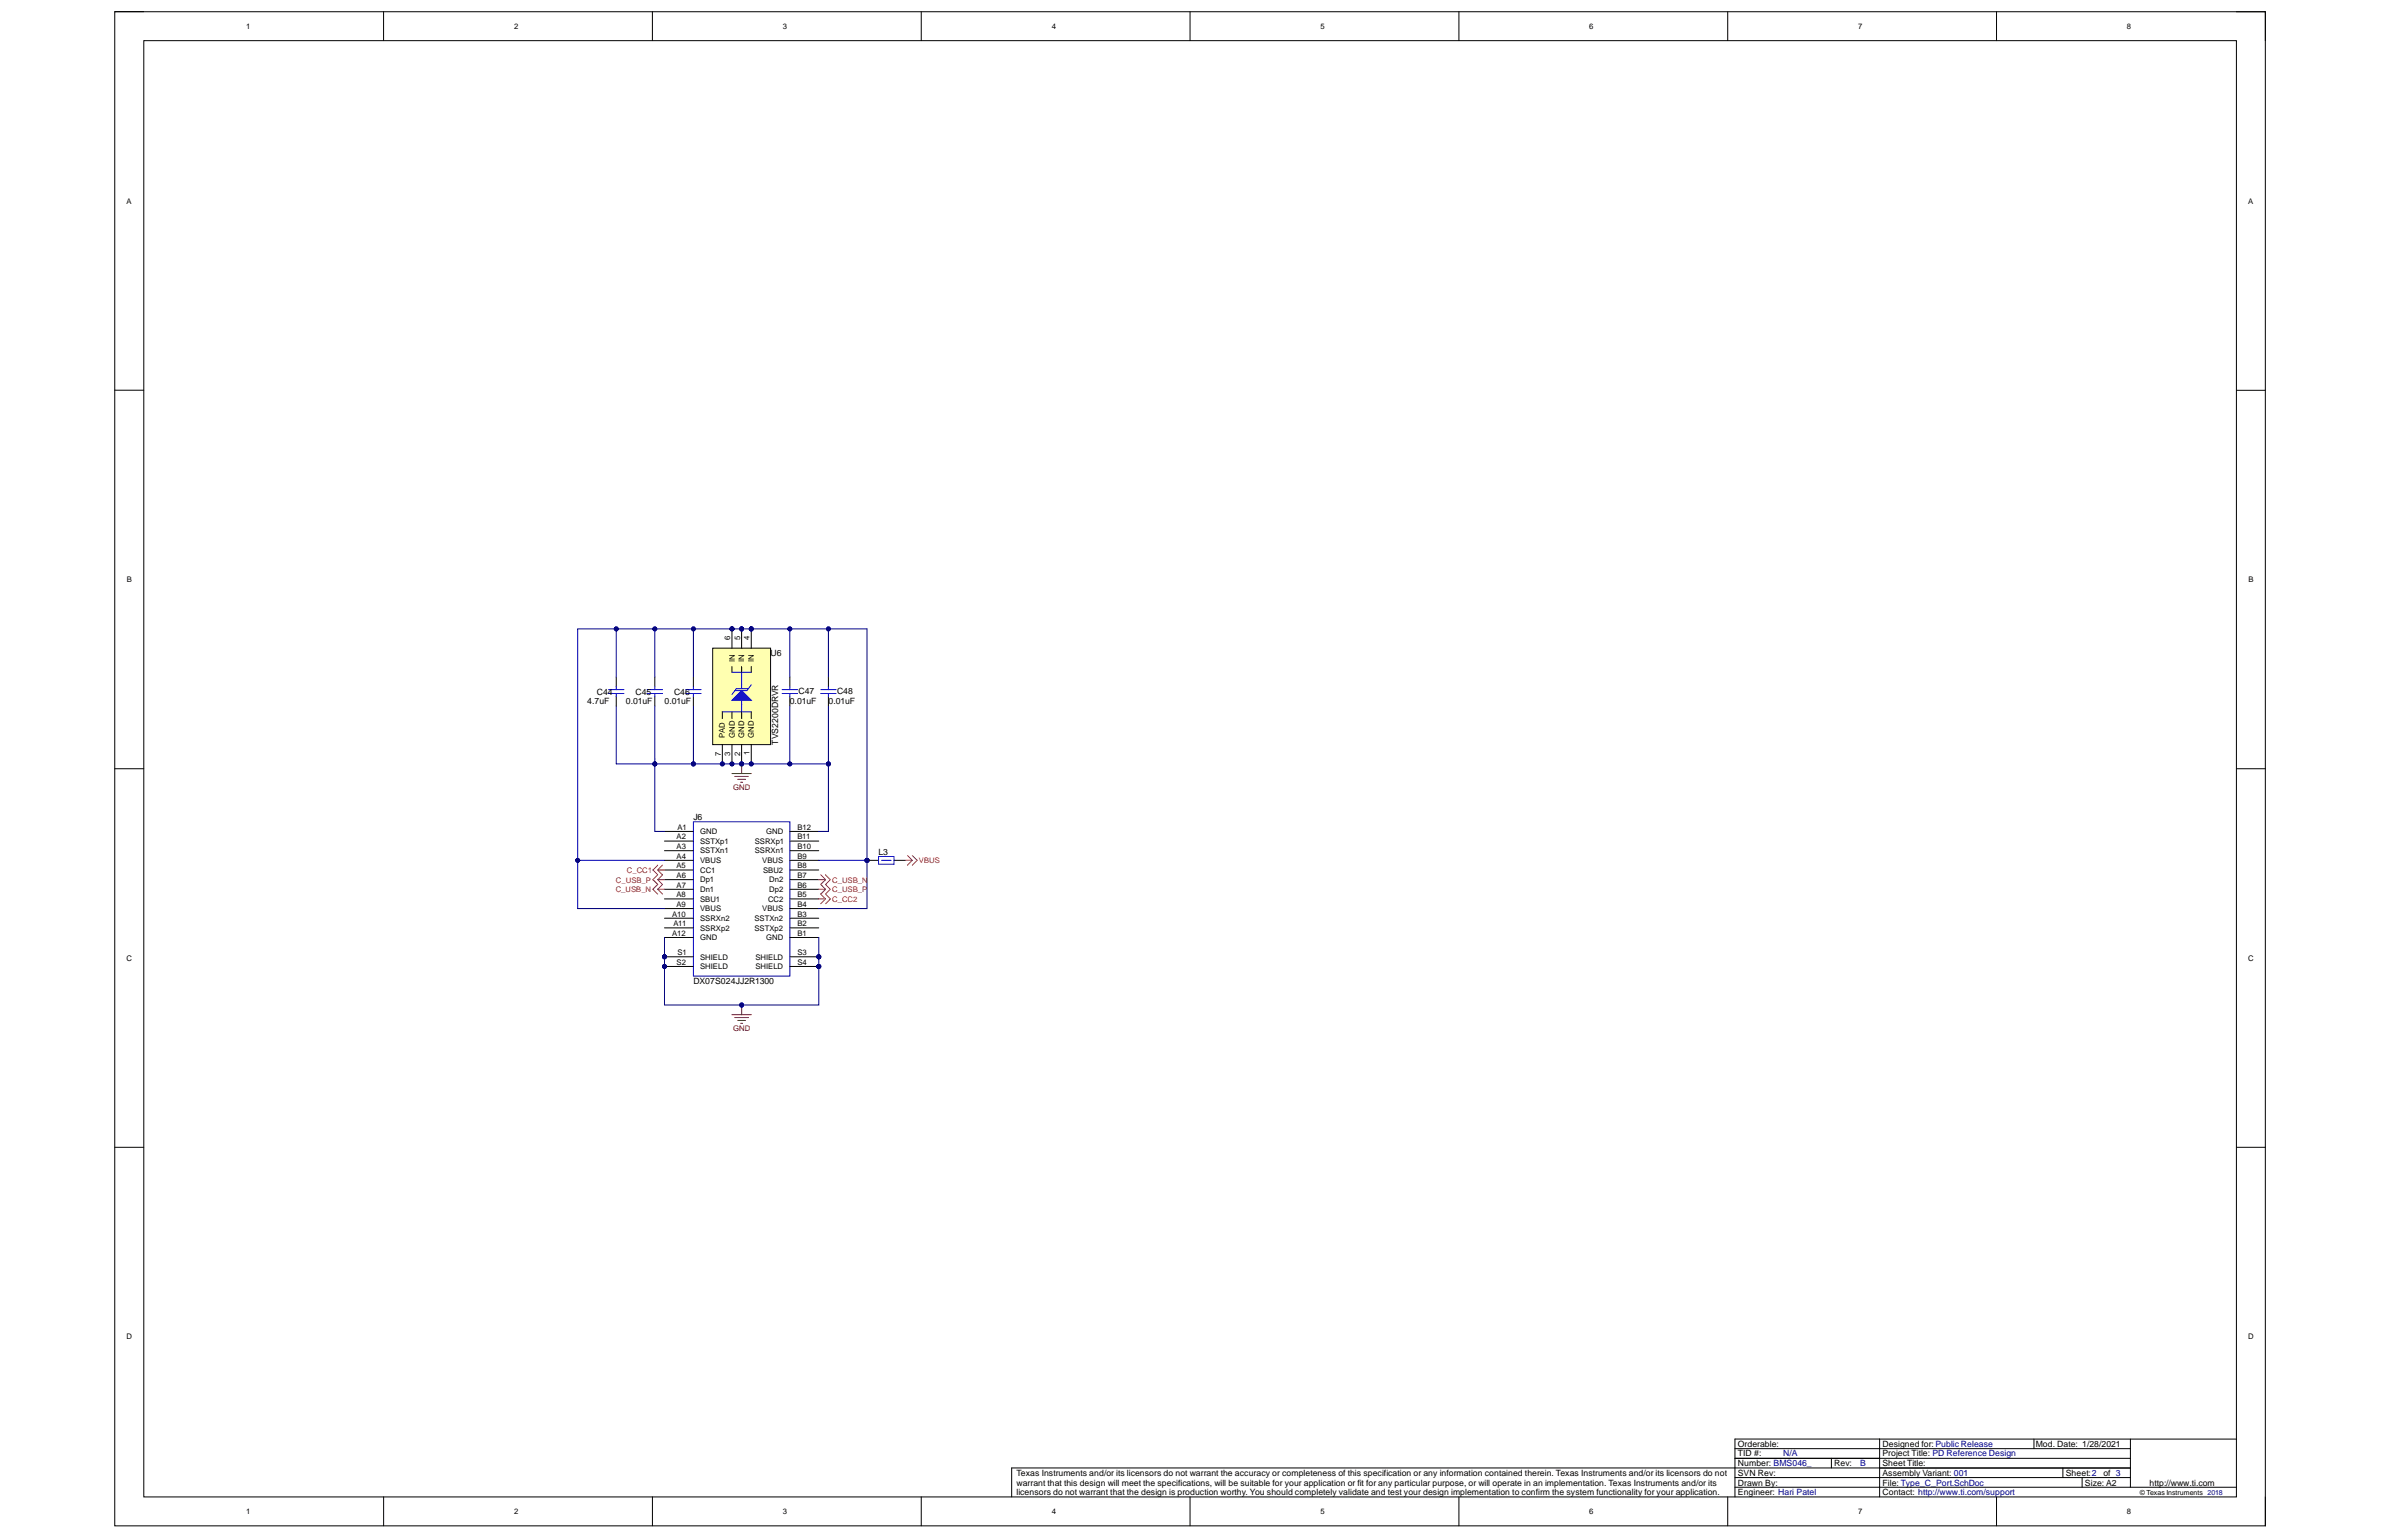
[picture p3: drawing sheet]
<svg xmlns="http://www.w3.org/2000/svg" width="432mm" height="279mm" viewBox="0 0 432 279" stroke-linecap="round" stroke-linejoin="round" font-family="sans-serif">
<defs><g id="words">
<g font-size="1.6">
<text x="139.7" y="119">U6</text>
<text x="108.2" y="125.9">C44</text>
<text x="115.2" y="125.9">C45</text>
<text x="122.2" y="125.9">C46</text>
<text x="144.8" y="125.8">C47</text>
<text x="151.7" y="125.8">C48</text>
<text x="106.5" y="127.7">4.7uF</text>
<text x="113.4" y="127.7">0.01uF</text>
<text x="120.5" y="127.7">0.01uF</text>
<text x="143.2" y="127.7">0.01uF</text>
<text x="150.2" y="127.7">0.01uF</text>
<text x="141.1" y="135" transform="rotate(-90 141.1 135)">TVS2200DRVR</text>
<text x="125.7" y="148.7">J6</text>
<text x="159.3" y="154.9">L3</text>
<text x="125.7" y="178.4">DX07S024JJ2R1300</text>
<text x="315" y="262.3">Orderable:</text>
<text x="341.2" y="262.3">Designed for: Public Release</text>
<text x="369" y="262.3">Mod. Date: 1/28/2021</text>
<text x="184.3" y="267.6">Texas Instruments and/or its licensors do not warrant the accuracy or completeness of this specification or any information contained therein. Texas Instruments and/or its licensors do not</text>
<text x="184.3" y="269.3">warrant that this design will meet the specifications, will be suitable for your application or fit for any particular purpose, or will operate in an implementation. Texas Instruments and/or its</text>
<text x="315" y="269.3">Drawn By:</text>
<text x="315" y="267.6">SVN Rev:</text>
<text x="315" y="265.8">Number: BMS046_</text>
<text x="315" y="264.1">TID #:</text>
<text x="332.5" y="265.8">Rev:</text>
<text x="341.2" y="265.8">Sheet Title:</text>
<text x="341.2" y="269.3">File: Type_C_Port.SchDoc</text>
<text x="341.2" y="264.1">Project Title: PD Reference Design</text>
<text x="341.2" y="267.6">Assembly Variant: 001</text>
<text x="374.5" y="267.6">Sheet:2</text>
<text x="377.9" y="269.3">Size: A2</text>
<text x="381.3" y="267.6">of 3</text>
<text x="389.7" y="269.3">http://www.ti.com</text>
<text x="184.3" y="271.1">licensors do not warrant that the design is production worthy. You should completely validate and test your design implementation to confirm the system functionality for your application.</text>
<text x="315" y="271.1">Engineer: Hari Patel</text>
<text x="341.2" y="271.1">Contact: http://www.ti.com/support</text>
</g>
<g font-size="1.6" fill="#000080">
<text x="323.2" y="264.1">N/A</text>
<text x="337.2" y="265.8">B</text>
</g>
<g font-size="1.4">
<text x="44.6" y="5.2">1</text>
<text x="93.2" y="5.2">2</text>
<text x="141.9" y="5.2">3</text>
<text x="190.6" y="5.2">4</text>
<text x="239.4" y="5.2">5</text>
<text x="288.1" y="5.2">6</text>
<text x="336.9" y="5.2">7</text>
<text x="385.6" y="5.2">8</text>
<text x="23" y="36.9">A</text>
<text x="407.5" y="36.9">A</text>
<text x="23" y="105.6">B</text>
<text x="407.6" y="105.6">B</text>
<text x="132.4" y="116.1" transform="rotate(-90 132.4 116.1)">6</text>
<text x="134.2" y="116.1" transform="rotate(-90 134.2 116.1)">5</text>
<text x="135.9" y="116.1" transform="rotate(-90 135.9 116.1)">4</text>
<text x="133.2" y="120.1" transform="rotate(-90 133.2 120.1)">IN</text>
<text x="134.9" y="120.1" transform="rotate(-90 134.9 120.1)">IN</text>
<text x="136.7" y="120.1" transform="rotate(-90 136.7 120.1)">IN</text>
<text x="130.6" y="137.1" transform="rotate(-90 130.6 137.1)">7</text>
<text x="131.4" y="133.8" transform="rotate(-90 131.4 133.8)">PAD</text>
<text x="132.4" y="137.1" transform="rotate(-90 132.4 137.1)">3</text>
<text x="133.2" y="133.8" transform="rotate(-90 133.2 133.8)">GND</text>
<text x="134.2" y="137.1" transform="rotate(-90 134.2 137.1)">2</text>
<text x="134.9" y="133.8" transform="rotate(-90 134.9 133.8)">GND</text>
<text x="135.9" y="136.9" transform="rotate(-90 135.9 136.9)">1</text>
<text x="136.7" y="133.8" transform="rotate(-90 136.7 133.8)">GND</text>
<text x="122.7" y="152.2">A2</text>
<text x="122.7" y="153.9">A3</text>
<text x="122.7" y="155.7">A4</text>
<text x="122.8" y="150.5">A1</text>
<text x="126.9" y="151.2">GND</text>
<text x="126.9" y="153">SSTXp1</text>
<text x="126.9" y="154.7">SSTXn1</text>
<text x="136.8" y="153">SSRXp1</text>
<text x="136.8" y="154.7">SSRXn1</text>
<text x="138.9" y="151.2">GND</text>
<text x="144.6" y="150.5">B12</text>
<text x="144.6" y="152.2">B11</text>
<text x="144.6" y="153.9">B10</text>
<text x="144.6" y="155.7">B9</text>
<text x="122.6" y="157.4">A5</text>
<text x="122.7" y="159.2">A6</text>
<text x="122.7" y="161">A7</text>
<text x="126.9" y="156.5">VBUS</text>
<text x="126.9" y="158.2">CC1</text>
<text x="126.9" y="160">Dp1</text>
<text x="126.9" y="161.7">Dn1</text>
<text x="138.2" y="156.5">VBUS</text>
<text x="138.3" y="158.2">SBU2</text>
<text x="139.4" y="161.7">Dp2</text>
<text x="139.4" y="160">Dn2</text>
<text x="144.6" y="157.4">B8</text>
<text x="144.6" y="161">B6</text>
<text x="144.6" y="159.2">B7</text>
<text x="121.9" y="166.2">A10</text>
<text x="122.1" y="167.9">A11</text>
<text x="122.6" y="162.7">A8</text>
<text x="122.6" y="164.4">A9</text>
<text x="126.9" y="163.5">SBU1</text>
<text x="126.9" y="165.2">VBUS</text>
<text x="126.9" y="167">SSRXn2</text>
<text x="136.8" y="167">SSTXn2</text>
<text x="138.2" y="165.2">VBUS</text>
<text x="139.2" y="163.5">CC2</text>
<text x="144.6" y="162.7">B5</text>
<text x="144.6" y="164.4">B4</text>
<text x="144.6" y="166.2">B3</text>
<text x="144.6" y="167.9">B2</text>
<text x="121.9" y="169.7">A12</text>
<text x="122.8" y="173.2">S1</text>
<text x="126.9" y="168.7">SSRXp2</text>
<text x="126.9" y="170.5">GND</text>
<text x="126.9" y="174">SHIELD</text>
<text x="136.8" y="168.7">SSTXp2</text>
<text x="136.9" y="174">SHIELD</text>
<text x="138.9" y="170.5">GND</text>
<text x="144.6" y="169.7">B1</text>
<text x="144.6" y="173.2">S3</text>
<text x="23" y="174.2">C</text>
<text x="122.7" y="175">S2</text>
<text x="126.9" y="175.7">SHIELD</text>
<text x="136.9" y="175.7">SHIELD</text>
<text x="144.6" y="175">S4</text>
<text x="407.5" y="174.2">C</text>
<text x="23" y="242.8">D</text>
<text x="407.5" y="242.8">D</text>
<text x="44.6" y="274.5">1</text>
<text x="93.2" y="274.5">2</text>
<text x="141.9" y="274.5">3</text>
<text x="190.6" y="274.5">4</text>
<text x="239.4" y="274.5">5</text>
<text x="288.1" y="274.5">6</text>
<text x="336.9" y="274.5">7</text>
<text x="385.6" y="274.5">8</text>
</g>
<g font-size="1.4" fill="#800000">
<text x="132.9" y="143.3">GND</text>
<text x="132.9" y="187">GND</text>
</g>
<g font-size="1.4" fill="#f00">
<text x="111.6" y="161.8">C_USB_N</text>
<text x="111.7" y="160.1">C_USB_P</text>
<text x="113.7" y="158.3">C_CC1</text>
<text x="150.9" y="161.8">C_USB_P</text>
<text x="150.9" y="160.1">C_USB_N</text>
<text x="166.6" y="156.6">VBUS</text>
<text x="150.9" y="163.6">C_CC2</text>
</g>
<text font-size="1.3" x="387.9" y="271.1">© Texas Instruments 2018</text>
</g></defs>
<path d="M20.8 2.1h389.9v274.6h-389.9z" fill="none" stroke="#000" stroke-width=".18"/>
<path d="M26.1 7.4h379.3v264h-379.3z" fill-rule="evenodd" fill="#fff"/>
<g fill="none" stroke="#000" stroke-width=".18">
<path d="M20.8 2.1h5.2M26.1 7.4h379.3v264h-379.3zM69.5 2.1v5.3M118.3 2.1v5.3M167 2.1v5.3M215.7 2.1v5.3M264.5 2.1v5.3M313.2 2.1v5.3M361.9 2.1v5.3M405.4 2.1h5.3v5.3M20.8 70.7h5.2M405.4 70.8h5.3"/>
<path d="M20.8 139.4h5.3M405.4 139.4h5.3M20.8 208h5.3M405.4 208h5.3M69.5 271.4v5.3M118.3 271.4v5.3M167 271.4v5.3M215.7 271.4v5.3M264.5 271.4v5.3M313.2 271.4v5.3M314.5 269.7h90.9M314.5 267.9h71.7"/>
<path d="M314.5 264.4h71.7M314.5 271.4v-10.5h26.2v10.5M314.5 262.7h71.7M332 264.4v1.8M340.7 260.9h64.7M361.9 271.4v5.3M368.7 260.9v1.8M374 266.2v1.7M377.4 267.9v1.8M386.2 266.2h-202.8v5.2M386.2 260.9v8.8M410.7 271.4v5.3"/>
</g>
<circle cx="120.5" cy="173.5" r=".35" fill="#000080"/>
<circle cx="120.5" cy="173.5" r=".35" fill="none" stroke="#000080" stroke-width=".18"/>
<circle cx="120.5" cy="175.2" r=".35" fill="#000080"/>
<circle cx="120.5" cy="175.2" r=".35" fill="none" stroke="#000080" stroke-width=".18"/>
<circle cx="148.4" cy="173.5" r=".35" fill="#000080"/>
<circle cx="148.4" cy="173.5" r=".35" fill="none" stroke="#000080" stroke-width=".18"/>
<circle cx="148.4" cy="175.2" r=".35" fill="#000080"/>
<circle cx="148.4" cy="175.2" r=".35" fill="none" stroke="#000080" stroke-width=".18"/>
<path d="M125.7 149h17.5v28h-17.5z" fill-rule="evenodd" fill="#fff"/>
<path d="M125.7 149h17.5v28h-17.5z" fill="none" stroke="#00f" stroke-width=".18"/>
<g fill="none" stroke="#000" stroke-width=".18">
<path d="M120.5 150.8h5.2M120.5 152.5h5.2M120.5 154.2h5.2M120.5 156h5.2M120.5 157.7h5.2M120.5 159.5h5.2M143.2 150.8h5.2M143.2 152.5h5.2M143.2 154.2h5.2M143.2 156h5.2M143.2 157.7h5.2M120.5 161.2h5.2"/>
<path d="M120.5 163h5.2M120.5 164.7h5.2M120.5 166.5h5.2M120.5 168.2h5.2M120.5 170h5.2M120.5 173.5h5.2M143.2 163h5.2M143.2 164.7h5.2M143.2 166.5h5.2M143.2 168.2h5.2M143.2 170h5.2"/>
</g>
<circle cx="120.5" cy="173.5" r=".35" fill="#000080"/>
<circle cx="120.5" cy="173.5" r=".35" fill="none" stroke="#000080" stroke-width=".18"/>
<path d="M120.5 175.2h5.2" fill="none" stroke="#000" stroke-width=".18"/>
<circle cx="120.5" cy="175.2" r=".35" fill="#000080"/>
<circle cx="120.5" cy="175.2" r=".35" fill="none" stroke="#000080" stroke-width=".18"/>
<path d="M143.2 173.5h5.2" fill="none" stroke="#000" stroke-width=".18"/>
<circle cx="148.4" cy="173.5" r=".35" fill="#000080"/>
<circle cx="148.4" cy="173.5" r=".35" fill="none" stroke="#000080" stroke-width=".18"/>
<path d="M143.2 175.2h5.2" fill="none" stroke="#000" stroke-width=".18"/>
<circle cx="148.4" cy="175.2" r=".35" fill="#000080"/>
<circle cx="148.4" cy="175.2" r=".35" fill="none" stroke="#000080" stroke-width=".18"/>
<path d="M143.2 159.5h5.2M143.2 161.2h5.2" fill="none" stroke="#000" stroke-width=".18"/>
<circle cx="136.2" cy="114" r=".35" fill="#000080"/>
<circle cx="136.2" cy="114" r=".35" fill="none" stroke="#000080" stroke-width=".18"/>
<circle cx="134.4" cy="114" r=".35" fill="#000080"/>
<circle cx="134.4" cy="114" r=".35" fill="none" stroke="#000080" stroke-width=".18"/>
<circle cx="136.2" cy="138.5" r=".35" fill="#000080"/>
<circle cx="136.2" cy="138.5" r=".35" fill="none" stroke="#000080" stroke-width=".18"/>
<circle cx="134.4" cy="138.5" r=".35" fill="#000080"/>
<circle cx="134.4" cy="138.5" r=".35" fill="none" stroke="#000080" stroke-width=".18"/>
<circle cx="132.7" cy="114" r=".35" fill="#000080"/>
<circle cx="132.7" cy="114" r=".35" fill="none" stroke="#000080" stroke-width=".18"/>
<circle cx="132.7" cy="138.5" r=".35" fill="#000080"/>
<circle cx="132.7" cy="138.5" r=".35" fill="none" stroke="#000080" stroke-width=".18"/>
<circle cx="130.9" cy="138.5" r=".35" fill="#000080"/>
<circle cx="130.9" cy="138.5" r=".35" fill="none" stroke="#000080" stroke-width=".18"/>
<path d="M129.2 117.5h10.5v17.5h-10.5z" fill-rule="evenodd" fill="#ffffb0"/>
<path d="M129.2 117.5h10.5v17.5h-10.5zM136.2 114v3.5" fill="none" stroke="#000" stroke-width=".18"/>
<circle cx="136.2" cy="114" r=".35" fill="#000080"/>
<circle cx="136.2" cy="114" r=".35" fill="none" stroke="#000080" stroke-width=".18"/>
<path d="M134.4 114v3.5" fill="none" stroke="#000" stroke-width=".18"/>
<circle cx="134.4" cy="114" r=".35" fill="#000080"/>
<circle cx="134.4" cy="114" r=".35" fill="none" stroke="#000080" stroke-width=".18"/>
<path d="M136.2 135v3.5" fill="none" stroke="#000" stroke-width=".18"/>
<circle cx="136.2" cy="138.5" r=".35" fill="#000080"/>
<circle cx="136.2" cy="138.5" r=".35" fill="none" stroke="#000080" stroke-width=".18"/>
<path d="M134.4 135v3.5" fill="none" stroke="#000" stroke-width=".18"/>
<circle cx="134.4" cy="138.5" r=".35" fill="#000080"/>
<circle cx="134.4" cy="138.5" r=".35" fill="none" stroke="#000080" stroke-width=".18"/>
<path d="M132.7 114v3.5" fill="none" stroke="#000" stroke-width=".18"/>
<circle cx="132.7" cy="114" r=".35" fill="#000080"/>
<circle cx="132.7" cy="114" r=".35" fill="none" stroke="#000080" stroke-width=".18"/>
<path d="M132.7 135v3.5" fill="none" stroke="#000" stroke-width=".18"/>
<circle cx="132.7" cy="138.5" r=".35" fill="#000080"/>
<circle cx="132.7" cy="138.5" r=".35" fill="none" stroke="#000080" stroke-width=".18"/>
<path d="M130.9 135v3.5" fill="none" stroke="#000" stroke-width=".18"/>
<circle cx="130.9" cy="138.5" r=".35" fill="#000080"/>
<circle cx="130.9" cy="138.5" r=".35" fill="none" stroke="#000080" stroke-width=".18"/>
<path d="M134.4 124.2v.7M134.4 127v.7" fill="none" stroke="#00f" stroke-width=".18"/>
<path d="M134.4 125.2l1.8 1.8h-3.5z" fill="#00f"/>
<g fill="none" stroke="#00f" stroke-width=".18">
<path d="M117.3 125.7h2.8M117.3 125h2.8M118.7 124.5v.5M118.7 125.7v.6M124.3 125.7h2.8M124.3 125h2.8M125.7 124.5v.5M125.7 125.7v.6M130.9 129.1h5.3M132.7 121.9h3.5M134.4 125.2l1.8 1.8h-3.5zM134.4 121.9v2.3"/>
<path d="M134.4 127.7v1.4M135.7 124.9h-2.2l-.8 1M136.2 124.2l-.8 1h-2.2M141.8 125.7h2.8M141.8 125h2.8M143.2 124.5v.5M143.2 125.7v.6M148.8 125.7h2.8M148.8 125h2.8M150.2 124.5v.5M150.2 125.7v.6"/>
</g>
<g fill="none" stroke="#000" stroke-width=".18">
<path d="M118.7 122.8v1.7M118.7 126.3v1.7M125.7 122.8v1.7M125.7 126.3v1.7M130.9 129.1v1.2M132.7 120.9v1M132.7 129.1v1.2M134.4 120.9v1M134.4 129.1v1.2M136.2 120.9v1M136.2 129.1v1.2M143.2 122.8v1.7"/>
<path d="M143.2 126.3v1.7M150.2 122.8v1.7M150.2 126.3v1.7"/>
</g>
<path d="M134.4 114h1.8" fill="none" stroke="#000080" stroke-width=".18"/>
<circle cx="136.2" cy="114" r=".35" fill="#000080"/>
<circle cx="136.2" cy="114" r=".35" fill="none" stroke="#000080" stroke-width=".18"/>
<circle cx="134.4" cy="114" r=".35" fill="#000080"/>
<g fill="none" stroke="#000080" stroke-width=".18">
<path d="M132.7 114h1.7"/>
<circle cx="134.4" cy="114" r=".35"/>
</g>
<circle cx="132.7" cy="114" r=".35" fill="#000080"/>
<circle cx="132.7" cy="114" r=".35" fill="none" stroke="#000080" stroke-width=".18"/>
<circle cx="134.4" cy="114" r=".35" fill="#000080"/>
<g fill="none" stroke="#000080" stroke-width=".18">
<path d="M132.7 114h-7v8.8"/>
<circle cx="134.4" cy="114" r=".35"/>
</g>
<circle cx="132.7" cy="114" r=".35" fill="#000080"/>
<circle cx="132.7" cy="114" r=".35" fill="none" stroke="#000080" stroke-width=".18"/>
<circle cx="125.7" cy="114" r=".35" fill="#000080"/>
<g fill="none" stroke="#000080" stroke-width=".18">
<path d="M125.7 114h-7v8.8"/>
<circle cx="125.7" cy="114" r=".35"/>
</g>
<circle cx="118.7" cy="114" r=".35" fill="#000080"/>
<circle cx="118.7" cy="114" r=".35" fill="none" stroke="#000080" stroke-width=".18"/>
<circle cx="125.7" cy="114" r=".35" fill="#000080"/>
<g fill="none" stroke="#000080" stroke-width=".18">
<path d="M136.2 114h7v8.8"/>
<circle cx="125.7" cy="114" r=".35"/>
</g>
<circle cx="136.2" cy="114" r=".35" fill="#000080"/>
<circle cx="136.2" cy="114" r=".35" fill="none" stroke="#000080" stroke-width=".18"/>
<circle cx="143.2" cy="114" r=".35" fill="#000080"/>
<g fill="none" stroke="#000080" stroke-width=".18">
<path d="M143.2 114h7v8.8"/>
<circle cx="143.2" cy="114" r=".35"/>
</g>
<circle cx="143.2" cy="114" r=".35" fill="#000080"/>
<circle cx="143.2" cy="114" r=".35" fill="none" stroke="#000080" stroke-width=".18"/>
<circle cx="150.2" cy="114" r=".35" fill="#000080"/>
<g fill="none" stroke="#000080" stroke-width=".18">
<path d="M143.2 128v10.5"/>
<circle cx="150.2" cy="114" r=".35"/>
</g>
<circle cx="143.2" cy="138.5" r=".35" fill="#000080"/>
<g fill="none" stroke="#000080" stroke-width=".18">
<path d="M125.7 128v10.5"/>
<circle cx="143.2" cy="138.5" r=".35"/>
</g>
<circle cx="125.7" cy="138.5" r=".35" fill="#000080"/>
<g fill="none" stroke="#000080" stroke-width=".18">
<path d="M150.2 138.5v12.3h-1.8"/>
<circle cx="125.7" cy="138.5" r=".35"/>
</g>
<circle cx="150.2" cy="138.5" r=".35" fill="#000080"/>
<g fill="none" stroke="#000080" stroke-width=".18">
<path d="M118.7 114h-14v42h15.8M118.7 150.8h1.8"/>
<circle cx="150.2" cy="138.5" r=".35"/>
</g>
<circle cx="118.7" cy="114" r=".35" fill="#000080"/>
<circle cx="118.7" cy="114" r=".35" fill="none" stroke="#000080" stroke-width=".18"/>
<circle cx="111.7" cy="114" r=".35" fill="#000080"/>
<circle cx="111.7" cy="114" r=".35" fill="none" stroke="#000080" stroke-width=".18"/>
<circle cx="104.7" cy="156" r=".35" fill="#000080"/>
<g fill="none" stroke="#000080" stroke-width=".18">
<path d="M150.2 114h7"/>
<circle cx="104.7" cy="156" r=".35"/>
</g>
<circle cx="150.2" cy="114" r=".35" fill="#000080"/>
<g fill="none" stroke="#000080" stroke-width=".18">
<path d="M157.2 114v42"/>
<circle cx="150.2" cy="114" r=".35"/>
</g>
<circle cx="157.2" cy="156" r=".35" fill="#000080"/>
<g fill="none" stroke="#000080" stroke-width=".18">
<path d="M148.4 156h8.8"/>
<circle cx="157.2" cy="156" r=".35"/>
</g>
<circle cx="157.2" cy="156" r=".35" fill="#000080"/>
<circle cx="157.2" cy="156" r=".35" fill="none" stroke="#000080" stroke-width=".18"/>
<path d="M134.4 138.5v1.8M132.7 140.3h3.5M133.2 140.8h2.5M133.7 141.3h1.4M134.3 141.8h.3" fill="none" stroke="#800000" stroke-width=".18"/>
<circle cx="134.4" cy="138.5" r=".35" fill="#000080"/>
<circle cx="134.4" cy="138.5" r=".35" fill="none" stroke="#000080" stroke-width=".18"/>
<path d="M132.7 184h3.5M133.2 184.5h2.5M133.7 185h1.4M134.3 185.5h.3M134.4 182.2v1.8" fill="none" stroke="#800000" stroke-width=".18"/>
<circle cx="134.4" cy="182.2" r=".35" fill="#000080"/>
<g fill="none" stroke="#000080" stroke-width=".18">
<path d="M120.5 173.5v1.7"/>
<circle cx="134.4" cy="182.2" r=".35"/>
</g>
<circle cx="120.5" cy="173.5" r=".35" fill="#000080"/>
<circle cx="120.5" cy="173.5" r=".35" fill="none" stroke="#000080" stroke-width=".18"/>
<circle cx="120.5" cy="175.2" r=".35" fill="#000080"/>
<g fill="none" stroke="#000080" stroke-width=".18">
<path d="M148.4 173.5v1.7"/>
<circle cx="120.5" cy="175.2" r=".35"/>
</g>
<circle cx="148.4" cy="173.5" r=".35" fill="#000080"/>
<circle cx="148.4" cy="173.5" r=".35" fill="none" stroke="#000080" stroke-width=".18"/>
<circle cx="148.4" cy="175.2" r=".35" fill="#000080"/>
<g fill="none" stroke="#000080" stroke-width=".18">
<path d="M148.4 170v3.5"/>
<circle cx="148.4" cy="175.2" r=".35"/>
</g>
<circle cx="148.4" cy="173.5" r=".35" fill="#000080"/>
<g fill="none" stroke="#000080" stroke-width=".18">
<path d="M120.5 170v3.5"/>
<circle cx="148.4" cy="173.5" r=".35"/>
</g>
<circle cx="120.5" cy="173.5" r=".35" fill="#000080"/>
<g fill="none" stroke="#000080" stroke-width=".18">
<path d="M120.5 175.2v7h13.9"/>
<circle cx="120.5" cy="173.5" r=".35"/>
</g>
<circle cx="120.5" cy="175.2" r=".35" fill="#000080"/>
<circle cx="120.5" cy="175.2" r=".35" fill="none" stroke="#000080" stroke-width=".18"/>
<circle cx="134.4" cy="182.2" r=".35" fill="#000080"/>
<g fill="none" stroke="#000080" stroke-width=".18">
<path d="M148.4 175.2v7h-14"/>
<circle cx="134.4" cy="182.2" r=".35"/>
</g>
<circle cx="134.4" cy="182.2" r=".35" fill="#000080"/>
<circle cx="134.4" cy="182.2" r=".35" fill="none" stroke="#000080" stroke-width=".18"/>
<circle cx="148.4" cy="175.2" r=".35" fill="#000080"/>
<g fill="none" stroke="#000080" stroke-width=".18">
<path d="M104.7 156v8.7h15.8"/>
<circle cx="148.4" cy="175.2" r=".35"/>
</g>
<circle cx="104.7" cy="156" r=".35" fill="#000080"/>
<g fill="none" stroke="#000080" stroke-width=".18">
<path d="M157.2 156v8.7h-8.8"/>
<circle cx="104.7" cy="156" r=".35"/>
</g>
<circle cx="157.2" cy="156" r=".35" fill="#000080"/>
<circle cx="157.2" cy="156" r=".35" fill="none" stroke="#000080" stroke-width=".18"/>
<circle cx="157.2" cy="156" r=".35" fill="#000080"/>
<circle cx="157.2" cy="156" r=".35" fill="none" stroke="#000080" stroke-width=".18"/>
<path d="M157.2 156h2.1M162.1 156h2.1" fill="none" stroke="#000" stroke-width=".18"/>
<circle cx="157.2" cy="156" r=".35" fill="#000080"/>
<g fill="none" stroke="#000080" stroke-width=".18">
<path d="M111.7 114v8.8"/>
<circle cx="157.2" cy="156" r=".35"/>
</g>
<path d="M110.3 125h2.8M110.3 125.7h2.8M111.7 124.5v.5M111.7 125.7v.6M159.3 155.3h2.8v1.4h-2.8zM159.8 156h1.7" fill="none" stroke="#00f" stroke-width=".18"/>
<g fill="none" stroke="#f00" stroke-width=".18">
<path d="M119.2 157.7l.9 .9-.9 .9M119.2 156.9l-.8 .8 .8 .9-.8 .9 .8 .9-.8 .8 .8 .9M119.2 157.7h1.3M119.2 159.5l.9 .9-.9 .8M119.2 159.5h1.3M120.1 156.9l-.9 .8M148.4 159.5h1.2M148.8 158.6l.8 .9M149.6 158.6l.9 .9-.9 .9 .9 .8-.9 .9 .9 .9-.9 .9M149.6 159.5l-.8 .9 .8 .8M164.2 156h1.2M164.5 155.1l.9 .9"/>
<path d="M165.4 156l-.9 .9M165.4 155.1l.9 .9-.9 .9M119.2 161.2h1.3M119.2 161.2l.9 .9M148.4 163h1.2M148.4 161.2h1.2M149.6 163l-.8 .9M149.6 161.2l-.8 .9 .8 .9"/>
</g>
<path d="M111.7 122.8v1.7M111.7 126.3v1.7" fill="none" stroke="#000" stroke-width=".18"/>
<circle cx="111.7" cy="114" r=".35" fill="#000080"/>
<g fill="none" stroke="#000080" stroke-width=".18">
<path d="M111.7 128v10.5M150.2 128v10.5"/>
<circle cx="111.7" cy="114" r=".35"/>
</g>
<circle cx="150.2" cy="138.5" r=".35" fill="#000080"/>
<g fill="none" stroke="#000080" stroke-width=".18">
<path d="M118.7 137.6v13.2"/>
<circle cx="150.2" cy="138.5" r=".35"/>
</g>
<circle cx="118.7" cy="138.5" r=".35" fill="#000080"/>
<g fill="none" stroke="#000080" stroke-width=".18">
<path d="M111.7 138.5h7M118.7 128v9.6"/>
<circle cx="118.7" cy="138.5" r=".35"/>
</g>
<circle cx="118.7" cy="138.5" r=".35" fill="#000080"/>
<g fill="none" stroke="#000080" stroke-width=".18">
<path d="M118.7 138.5h7"/>
<circle cx="118.7" cy="138.5" r=".35"/>
</g>
<circle cx="118.7" cy="138.5" r=".35" fill="#000080"/>
<circle cx="118.7" cy="138.5" r=".35" fill="none" stroke="#000080" stroke-width=".18"/>
<circle cx="125.7" cy="138.5" r=".35" fill="#000080"/>
<g fill="none" stroke="#000080" stroke-width=".18">
<path d="M125.7 138.5h24.5"/>
<circle cx="125.7" cy="138.5" r=".35"/>
</g>
<circle cx="125.7" cy="138.5" r=".35" fill="#000080"/>
<circle cx="125.7" cy="138.5" r=".35" fill="none" stroke="#000080" stroke-width=".18"/>
<circle cx="143.2" cy="138.5" r=".35" fill="#000080"/>
<circle cx="143.2" cy="138.5" r=".35" fill="none" stroke="#000080" stroke-width=".18"/>
<circle cx="150.2" cy="138.5" r=".35" fill="#000080"/>
<circle cx="150.2" cy="138.5" r=".35" fill="none" stroke="#000080" stroke-width=".18"/>
<use href="#words"/>
</svg>
